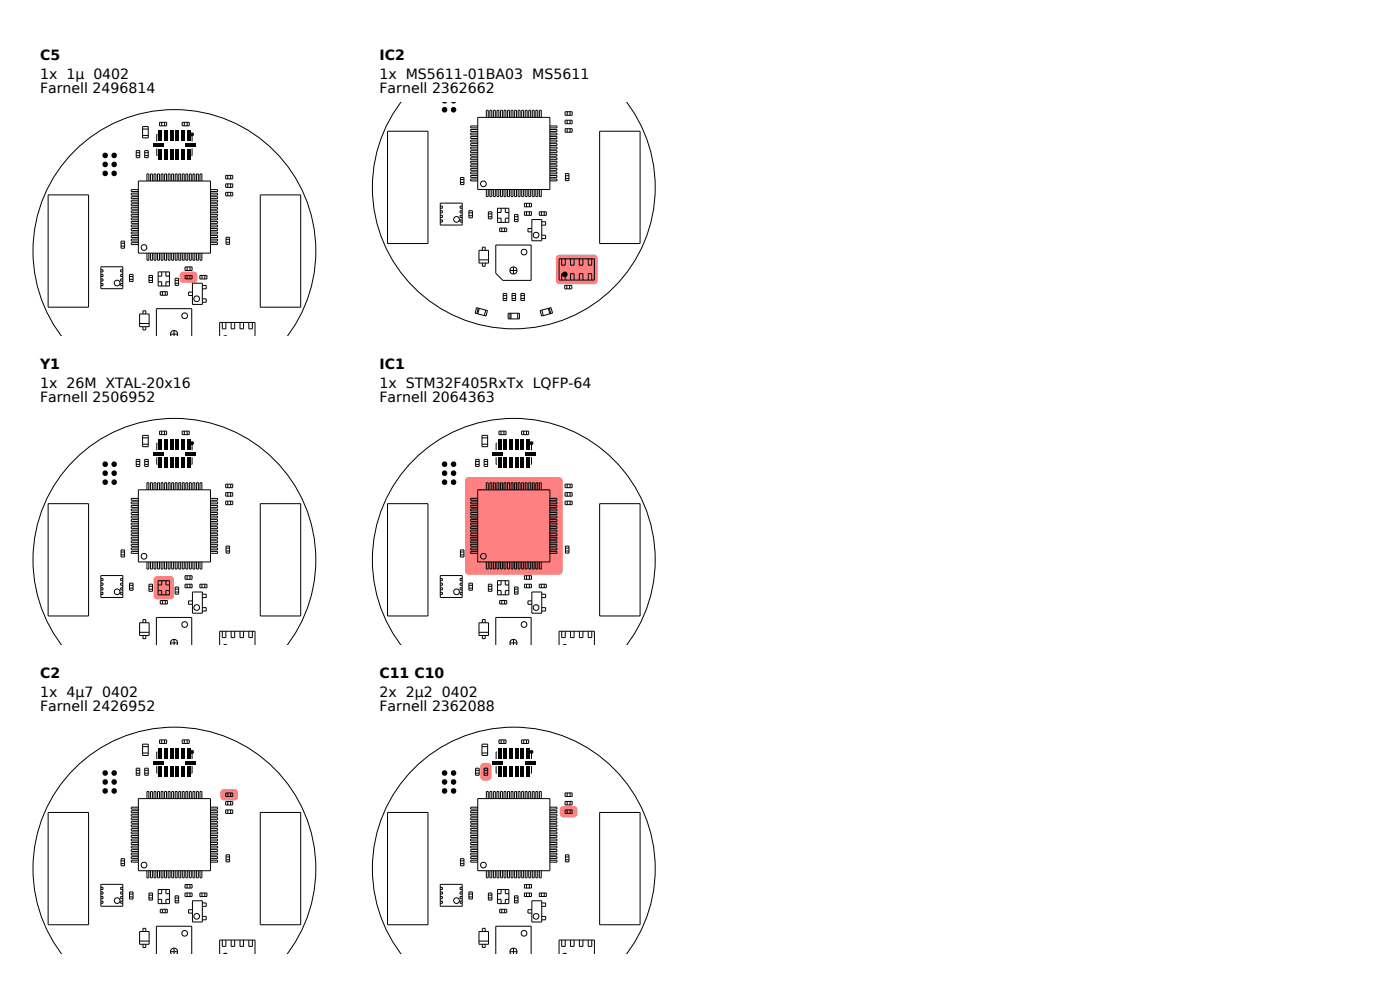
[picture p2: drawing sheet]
<svg xmlns="http://www.w3.org/2000/svg" width="297mm" height="210mm" viewBox="0 0 297 210" stroke-linecap="round" stroke-linejoin="round" font-family="sans-serif">
<defs><g id="words">
<g font-size="3">
<text x="8.5" y="12.8">C5</text>
<text x="8.5" y="16.8">1x 1µ 0402</text>
<text x="80.5" y="12.8">IC2</text>
<text x="80.5" y="16.8">1x MS5611-01BA03 MS5611</text>
<text x="8.5" y="19.8">Farnell 2496814</text>
<text x="80.5" y="19.8">Farnell 2362662</text>
<text x="8.5" y="78.3">Y1</text>
<text x="8.5" y="82.3">1x 26M XTAL-20x16</text>
<text x="80.5" y="78.3">IC1</text>
<text x="80.5" y="82.3">1x STM32F405RxTx LQFP-64</text>
<text x="8.5" y="85.3">Farnell 2506952</text>
<text x="80.5" y="85.3">Farnell 2064363</text>
<text x="8.5" y="143.8">C2</text>
<text x="80.5" y="143.8">C11 C10</text>
<text x="8.5" y="147.8">1x 4µ7 0402</text>
<text x="80.5" y="147.8">2x 2µ2 0402</text>
<text x="8.5" y="150.8">Farnell 2426952</text>
<text x="80.5" y="150.8">Farnell 2362088</text>
</g>
</g></defs>
<path d="M38.3 57.8l.6-.2h2.2a.75 .75 0 0 1 .8 .8v.9a.75 .75 0 0 1-.8 .7h-2.2a.75 .75 0 0 1-.8-.7v-.9z" fill="#ff8080"/>
<g fill="none" stroke="#000" stroke-width=".21">
<path d="M28.9 33h.8M28.9 32h.8v1.5h-.8zM28.9 32.4h.8M29.4 38.4h15.3v15.3h-15.3zM30.3 26.9h1.2v2.4h-1.2zM30.3 27.4h1.2M30.3 28.7h1.2M30.7 32h.8v1.5h-.8zM30.7 33h.8M30.7 32.4h.8M31.2 38.4v-1.5h.4v1.5M31.9 38.4v-1.5h.4v1.5"/>
<path d="M32.7 38.4v-1.5h.4v1.5M33.3 31.5v1.5h.1M33.4 28.5h-.1v1.5M33.4 38.4v-1.5h.4v1.5M33.9 26h1.5v.7h-1.5zM34.2 38.4v-1.5h.4v1.5M34.3 26v.7M34.9 26v.7M34.9 38.4v-1.5h.4v1.5M35.7 38.4v-1.5h.4v1.5M36.4 38.4v-1.5h.4v1.5M37.2 38.4v-1.5h.4v1.5"/>
<path d="M37.9 38.4v-1.5h.4v1.5M38.7 26h1.5v.7h-1.5zM38.7 38.4v-1.5h.4v1.5M39.1 26v.7M39.4 38.4v-1.5h.4v1.5M39.7 26v.7M40.2 38.4v-1.5h.4v1.5M40.5 28.3h.5v.4h-.5zM40.6 28.5h.2v1.5M40.6 28.4h.2l.1 .2-.1 .1zM40.8 31.5v1.5h-.2M40.9 38.4v-1.5h.4v1.5"/>
<path d="M41.7 38.4v-1.5h.4v1.5M42.4 38.4v-1.5h.4v1.5M47.9 37.2h1.5v.8h-1.5zM47.9 39h1.5v.8h-1.5zM48.3 37.2v.8M48.3 39v.8M48.9 37.2v.8M48.9 39v.8M10.2 41.3h8.6v23.9h-8.6zM21.4 58.2h.5v.5h-.5M21.4 56.6h4.7v4.6h-4.7zM21.4 59.2h.5v.4h-.5"/>
<path d="M21.4 57.2h.5v.5h-.5M25.7 51.2h.7v1.5h-.7zM25.7 51.6h.7M25.7 52.2h.7M26.1 58.2h-.5v.5h.5M26.1 57.2h-.5v.5h.5M26.1 59.2h-.5v.4h.5M27.5 58.2h.7v1.5h-.7zM27.5 58.7h.7M27.5 59.3h.7M29.4 50.7h-1.5v.4h1.5M29.4 40.2h-1.5v.4h1.5"/>
<path d="M29.4 41h-1.5v.4h1.5M29.4 41.7h-1.5v.4h1.5M29.4 42.5h-1.5v.4h1.5M29.4 43.2h-1.5v.4h1.5M29.4 44h-1.5v.4h1.5M29.4 44.7h-1.5v.4h1.5M29.4 45.5h-1.5v.4h1.5M29.4 46.2h-1.5v.4h1.5M29.4 47h-1.5v.4h1.5M29.4 47.7h-1.5v.4h1.5M29.4 48.5h-1.5v.4h1.5M29.4 49.2h-1.5v.4h1.5"/>
<path d="M29.4 50h-1.5v.4h1.5M29.4 51.5h-1.5v.4h1.5M31.2 53.7v1.5h.4v-1.5M31.6 58.4h.8v1.5h-.8zM31.6 59.5h.8M31.6 58.9h.8M31.9 53.7v1.5h.4v-1.5M32.7 53.7v1.5h.4v-1.5M33.4 53.7v1.5h.4v-1.5M33.6 59.8h.7v.9M33.6 57.7h2.4v3h-2.4zM34.2 53.7v1.5h.4v-1.5"/>
<path d="M34.3 57.7v.9h-.7M34.9 53.7v1.5h.4v-1.5M35.2 57.7v.9h.8M35.7 53.7v1.5h.4v-1.5M36 59.8h-.8v.9M36.4 53.7v1.5h.4v-1.5M37.2 59.5h.7M37.2 59h.7v1.5h-.7zM37.2 53.7v1.5h.4v-1.5M37.9 53.7v1.5h.4v-1.5M38.7 53.7v1.5h.4v-1.5M39.3 58.4h1.5v.8h-1.5z"/>
<path d="M39.3 56.6h1.5v.8h-1.5zM39.4 53.7v1.5h.4v-1.5M39.7 56.6v.8M39.7 58.4v.8M40.2 53.7v1.5h.4v-1.5M40.3 56.6v.8M40.3 58.4v.8M40.9 53.7v1.5h.4v-1.5M41.7 53.7v1.5h.4v-1.5M42.4 58.4h1.5v.8h-1.5zM42.4 53.7v1.5h.4v-1.5M42.9 58.4v.8"/>
<path d="M43.5 58.4v.8M44.7 50.7h1.5v.4h-1.5M44.7 40.2h1.5v.4h-1.5M44.7 41h1.5v.4h-1.5M44.7 41.7h1.5v.4h-1.5M44.7 42.5h1.5v.4h-1.5M44.7 43.2h1.5v.4h-1.5M44.7 44h1.5v.4h-1.5M44.7 44.7h1.5v.4h-1.5M44.7 45.5h1.5v.4h-1.5M44.7 46.2h1.5v.4h-1.5M44.7 47h1.5v.4h-1.5"/>
<path d="M44.7 47.7h1.5v.4h-1.5M44.7 48.5h1.5v.4h-1.5M44.7 49.2h1.5v.4h-1.5M44.7 50h1.5v.4h-1.5M44.7 51.5h1.5v.4h-1.5M47.9 40.8h1.5v.8h-1.5zM48 50.3h.7v1.5h-.7zM48 51.4h.7M48 50.8h.7M48.3 40.8v.8M48.9 40.8v.8M55.2 41.3h8.6v23.9h-8.6z"/>
<path d="M13 71.3a30 30 0 0 1 3.8-40.2 30 30 0 0 1 40.4 0 30 30 0 0 1 3.8 40.2M21.4 60.2h.5v.4h-.5M26.1 60.2h-.5v.4h.5M29.6 66.6h2v2.7h-2zM29.6 68.6h2M30.3 69.3v.7h.6v-.7M30.3 66.6v-.7h.6v.7M33.2 71.3v-5.8h7.5v5.8M34 61.9h1.5v.7h-1.5zM34.5 61.9v.7M35.1 61.9v.7M36.2 70.9a.76 .76 0 0 1 1-.7 .76 .76 0 0 1 .4 1.1"/>
<path d="M36.2 70.9l.1 .4M36.2 70.9h1.5M36.9 70.1v1.2M37.2 60.1h.7M40.8 60.1h2.1v4.5h-2.1zM40.8 62h-.8v.7h.8M42.9 60.5h.9v.8h-.9M42.9 63.4h.9v.7h-.9M46.6 71.3v-2.9h7.5v2.9M47.2 68.4v1.4h.7v-1.4M49 68.4v1.4h.8v-1.4M50.9 68.4v1.4h.8v-1.4"/>
<path d="M52.8 68.4v1.4h.7v-1.4"/>
<circle cx="30.6" cy="52.5" r=".6"/>
<circle cx="24.9" cy="60" r=".6"/>
<circle cx="39.2" cy="67" r=".6"/>
<circle cx="41.7" cy="63.4" r=".6"/>
</g>
<g fill="#000">
<path d="M32.4 30.3h2.3v.9h-2.3zM33.6 27.6h.8v2.4h-.8zM33.6 31.5h.8v2.4h-.8zM34.8 27.6h.8v2.4h-.8zM34.8 31.5h.8v2.4h-.8zM36 27.6h.8v2.4h-.8zM36 31.5h.8v2.4h-.8zM37.2 27.6h.8v2.4h-.8zM37.2 31.5h.8v2.4h-.8zM38.4 27.6h.8v2.4h-.8zM38.4 31.5h.8v2.4h-.8zM39.3 30.3h2.3v.9h-2.3z"/>
<path d="M39.6 27.6h.8v2.4h-.8zM39.6 31.5h.8v2.4h-.8z"/>
<path d="M47.2 71.3h.1a.9 .9 0 0 1 1.1 0zM21.7 33a.6 .6 0 0 1 1.2 0 .6 .6 0 0 1-1.2 0z"/>
<circle cx="22.3" cy="34.9" r=".59"/>
<circle cx="22.3" cy="36.8" r=".6"/>
<circle cx="24.2" cy="34.9" r=".59"/>
<circle cx="24.2" cy="36.8" r=".6"/>
<circle cx="24.2" cy="33" r=".6"/>
</g>
<path d="M32.8 122.4l.5-.2h2.9a.75 .75 0 0 1 .7 .8v3.4a.75 .75 0 0 1-.7 .8h-2.9a.75 .75 0 0 1-.7-.8v-3.4z" fill="#ff8080"/>
<g fill="none" stroke="#000" stroke-width=".21">
<path d="M28.9 98.5h.8M28.9 97.5h.8v1.5h-.8zM28.9 97.9h.8M30.3 92.4h1.2v2.4h-1.2zM30.3 92.9h1.2M30.3 94.2h1.2M30.7 97.5h.8v1.5h-.8zM30.7 98.5h.8M30.7 97.9h.8M33.3 97v1.5h.1M33.4 94h-.1v1.5M33.9 91.5h1.5v.7h-1.5z"/>
<path d="M34.3 91.5v.7M34.9 91.5v.7M38.7 91.5h1.5v.7h-1.5zM39.1 91.5v.7M39.7 91.5v.7M40.5 93.8h.5v.4h-.5zM40.6 94h.2v1.5M40.6 93.9h.2l.1 .2-.1 .1zM40.8 97v1.5h-.2M10.2 106.9h8.6v23.8h-8.6zM25.7 116.7h.7v1.5h-.7zM25.7 117.1h.7"/>
<path d="M25.7 117.7h.7M29.4 116.2h-1.5v.4h1.5M29.4 103.9h15.3v15.3h-15.3zM29.4 105.7h-1.5v.4h1.5M29.4 106.5h-1.5v.4h1.5M29.4 107.2h-1.5v.4h1.5M29.4 108h-1.5v.4h1.5M29.4 108.7h-1.5v.4h1.5M29.4 109.5h-1.5v.4h1.5M29.4 110.2h-1.5v.4h1.5M29.4 111h-1.5v.4h1.5M29.4 111.7h-1.5v.4h1.5"/>
<path d="M29.4 112.5h-1.5v.4h1.5M29.4 113.2h-1.5v.4h1.5M29.4 114h-1.5v.4h1.5M29.4 114.7h-1.5v.4h1.5M29.4 115.5h-1.5v.4h1.5M29.4 117h-1.5v.4h1.5M31.2 103.9v-1.5h.4v1.5M31.2 119.2v1.5h.4v-1.5M31.9 103.9v-1.5h.4v1.5M31.9 119.2v1.5h.4v-1.5M32.7 119.2v1.5h.4v-1.5M32.7 103.9v-1.5h.4v1.5"/>
<path d="M33.4 103.9v-1.5h.4v1.5M33.4 119.2v1.5h.4v-1.5M34.2 119.2v1.5h.4v-1.5M34.2 103.9v-1.5h.4v1.5M34.9 103.9v-1.5h.4v1.5M34.9 119.2v1.5h.4v-1.5M35.7 119.2v1.5h.4v-1.5M35.7 103.9v-1.5h.4v1.5M36.4 119.2v1.5h.4v-1.5M36.4 103.9v-1.5h.4v1.5M37.2 119.2v1.5h.4v-1.5M37.2 103.9v-1.5h.4v1.5"/>
<path d="M37.9 119.2v1.5h.4v-1.5M37.9 103.9v-1.5h.4v1.5M38.7 103.9v-1.5h.4v1.5M38.7 119.2v1.5h.4v-1.5M39.4 119.2v1.5h.4v-1.5M39.4 103.9v-1.5h.4v1.5M40.2 103.9v-1.5h.4v1.5M40.2 119.2v1.5h.4v-1.5M40.9 119.2v1.5h.4v-1.5M40.9 103.9v-1.5h.4v1.5M41.7 119.2v1.5h.4v-1.5M41.7 103.9v-1.5h.4v1.5"/>
<path d="M42.4 103.9v-1.5h.4v1.5M42.4 119.2v1.5h.4v-1.5M44.7 116.2h1.5v.4h-1.5M44.7 105.7h1.5v.4h-1.5M44.7 106.5h1.5v.4h-1.5M44.7 107.2h1.5v.4h-1.5M44.7 108h1.5v.4h-1.5M44.7 108.7h1.5v.4h-1.5M44.7 109.5h1.5v.4h-1.5M44.7 110.2h1.5v.4h-1.5M44.7 111h1.5v.4h-1.5M44.7 111.7h1.5v.4h-1.5"/>
<path d="M44.7 112.5h1.5v.4h-1.5M44.7 113.2h1.5v.4h-1.5M44.7 114h1.5v.4h-1.5M44.7 114.7h1.5v.4h-1.5M44.7 115.5h1.5v.4h-1.5M44.7 117h1.5v.4h-1.5M47.9 102.7h1.5v.8h-1.5zM47.9 104.5h1.5v.8h-1.5zM47.9 106.3h1.5v.8h-1.5zM48 115.8h.7v1.5h-.7zM48 116.9h.7M48 116.3h.7"/>
<path d="M48.3 102.7v.8M48.3 104.5v.8M48.3 106.3v.8M48.9 102.7v.8M48.9 104.5v.8M48.9 106.3v.8M55.2 106.9h8.6v23.8h-8.6zM13 136.8a30 30 0 0 1 3.8-40.2 30 30 0 0 1 40.4 0 30 30 0 0 1 3.8 40.2M21.4 123.7h.5v.5h-.5M21.4 122.1h4.7v4.7h-4.7zM21.4 125.7h.5v.4h-.5M21.4 124.7h.5v.4h-.5"/>
<path d="M21.4 122.7h.5v.5h-.5M26.1 123.7h-.5v.5h.5M26.1 125.7h-.5v.4h.5M26.1 122.7h-.5v.5h.5M26.1 124.7h-.5v.4h.5M27.5 123.7h.7v1.5h-.7zM27.5 124.2h.7M27.5 124.8h.7M29.6 132.1h2v2.7h-2zM29.6 134.1h2M30.3 134.8v.7h.6v-.7M30.3 132.1v-.7h.6v.7"/>
<path d="M31.6 123.9h.8v1.5h-.8zM31.6 125h.8M31.6 124.4h.8M33.2 136.8v-5.8h7.5v5.8M33.6 125.3h.7v.9M33.6 123.2h2.4v3h-2.4zM34 127.4h1.5v.7h-1.5zM34.3 123.2v.9h-.7M34.5 127.4v.7M35.1 127.4v.7M35.2 123.2v.9h.8M36 125.3h-.8v.9"/>
<path d="M36.2 136.4a.76 .76 0 0 1 1-.7 .76 .76 0 0 1 .4 1.1M36.2 136.4l.1 .4M36.2 136.4h1.5M36.9 135.6v1.2M37.2 125.6h.7M37.2 125h.7M37.2 124.5h.7v1.5h-.7zM39.3 123.9h1.5v.8h-1.5zM39.3 122.1h1.5v.8h-1.5zM39.7 122.1v.8M39.7 123.9v.8M40.3 122.1v.8"/>
<path d="M40.3 123.9v.8M40.8 125.6h2.1v4.5h-2.1zM40.8 127.5h-.8v.7h.8M42.4 123.9h1.5v.8h-1.5zM42.9 123.9v.8M42.9 126.1h.9v.7h-.9M42.9 128.9h.9v.7h-.9M43.5 123.9v.8M46.6 136.8v-2.9h7.5v2.9M47.2 133.9v1.4h.7v-1.4M49 133.9v1.4h.8v-1.4M50.9 133.9v1.4h.8v-1.4"/>
<path d="M52.8 133.9v1.4h.7v-1.4"/>
<circle cx="30.6" cy="118" r=".6"/>
<circle cx="24.9" cy="125.6" r=".6"/>
<circle cx="39.2" cy="132.5" r=".6"/>
<circle cx="41.7" cy="128.9" r=".6"/>
</g>
<g fill="#000">
<path d="M32.4 95.8h2.3v.9h-2.3zM33.6 93.2h.8v2.3h-.8zM33.6 97h.8v2.4h-.8zM34.8 93.2h.8v2.3h-.8zM34.8 97h.8v2.4h-.8zM36 93.2h.8v2.3h-.8zM36 97h.8v2.4h-.8zM37.2 93.2h.8v2.3h-.8zM37.2 97h.8v2.4h-.8zM38.4 93.2h.8v2.3h-.8zM38.4 97h.8v2.4h-.8zM39.3 95.8h2.3v.9h-2.3z"/>
<path d="M39.6 93.2h.8v2.3h-.8zM39.6 97h.8v2.4h-.8z"/>
<path d="M47.2 136.8h.1a.9 .9 0 0 1 1.1 0zM21.7 98.5a.6 .6 0 0 1 1.2 0 .6 .6 0 0 1-1.2 0z"/>
<circle cx="24.2" cy="98.5" r=".6"/>
<circle cx="22.3" cy="100.4" r=".6"/>
<circle cx="22.3" cy="102.3" r=".6"/>
<circle cx="24.2" cy="100.4" r=".6"/>
<circle cx="24.2" cy="102.3" r=".6"/>
</g>
<path d="M47 167.6l.5-.2h2.3a.75 .75 0 0 1 .7 .7v.9a.75 .75 0 0 1-.7 .8h-2.3a.75 .75 0 0 1-.7-.8v-.9z" fill="#ff8080"/>
<g fill="none" stroke="#000" stroke-width=".21">
<path d="M30.3 157.9h1.2v2.4h-1.2zM30.3 158.4h1.2M30.3 159.7h1.2M33.4 159.5h-.1v1.5M33.9 157h1.5v.7h-1.5zM34.3 157v.7M34.9 157v.7M38.7 157h1.5v.7h-1.5zM39.1 157v.7M39.7 157v.7M40.5 159.3h.5v.4h-.5zM40.6 159.5h.2v1.5"/>
<path d="M40.6 159.4h.2l.1 .2-.1 .1zM10.2 172.4h8.6v23.8h-8.6zM28.9 164h.8M28.9 163h.8v1.5h-.8zM28.9 163.4h.8M29.4 169.4h15.3v15.3h-15.3zM29.4 171.2h-1.5v.4h1.5M29.4 172h-1.5v.4h1.5M29.4 172.7h-1.5v.4h1.5M29.4 173.5h-1.5v.4h1.5M29.4 174.2h-1.5v.4h1.5M29.4 175h-1.5v.4h1.5"/>
<path d="M29.4 175.7h-1.5v.4h1.5M29.4 176.5h-1.5v.4h1.5M29.4 177.2h-1.5v.4h1.5M29.4 178h-1.5v.4h1.5M29.4 178.7h-1.5v.5h1.5M29.4 179.5h-1.5v.4h1.5M30.7 163h.8v1.5h-.8zM30.7 164h.8M30.7 163.4h.8M31.2 169.4v-1.5h.4v1.5M31.9 169.4v-1.5h.4v1.5M32.7 169.4v-1.5h.4v1.5"/>
<path d="M33.3 162.5v1.5h.1M33.4 169.4v-1.5h.4v1.5M34.2 169.4v-1.5h.4v1.5M34.9 169.4v-1.5h.4v1.5M35.7 169.4v-1.5h.4v1.5M36.4 169.4v-1.5h.4v1.5M37.2 169.4v-1.5h.4v1.5M37.9 169.4v-1.5h.4v1.5M38.7 169.4v-1.5h.4v1.5M39.4 169.4v-1.5h.4v1.5M40.2 169.4v-1.5h.4v1.5M40.8 162.5v1.5h-.2"/>
<path d="M40.9 169.4v-1.5h.4v1.5M41.7 169.4v-1.5h.4v1.5M42.4 169.4v-1.5h.4v1.5M44.7 171.2h1.5v.4h-1.5M44.7 172h1.5v.4h-1.5M44.7 172.7h1.5v.4h-1.5M44.7 173.5h1.5v.4h-1.5M44.7 174.2h1.5v.4h-1.5M44.7 175h1.5v.4h-1.5M44.7 175.7h1.5v.4h-1.5M44.7 176.5h1.5v.4h-1.5M44.7 177.2h1.5v.4h-1.5"/>
<path d="M44.7 178h1.5v.4h-1.5M44.7 178.7h1.5v.5h-1.5M44.7 179.5h1.5v.4h-1.5M47.9 168.2h1.5v.8h-1.5zM47.9 170h1.5v.8h-1.5zM47.9 171.8h1.5v.8h-1.5zM48.3 168.2v.8M48.3 170v.8M48.3 171.8v.8M48.9 168.2v.8M48.9 170v.8M48.9 171.8v.8"/>
<path d="M55.2 172.4h8.6v23.8h-8.6zM21.4 189.2h.5v.5h-.5M21.4 187.6h4.7v4.7h-4.7zM21.4 191.2h.5v.4h-.5M21.4 190.2h.5v.4h-.5M21.4 188.2h.5v.5h-.5M25.7 182.2h.7v1.5h-.7zM25.7 182.6h.7M25.7 183.2h.7M26.1 189.2h-.5v.5h.5M26.1 191.2h-.5v.4h.5M26.1 188.2h-.5v.5h.5"/>
<path d="M26.1 190.2h-.5v.4h.5M27.5 189.2h.7v1.5h-.7zM27.5 189.7h.7M27.5 190.3h.7M29.4 181.7h-1.5v.5h1.5M29.4 180.2h-1.5v.4h1.5M29.4 181h-1.5v.4h1.5M29.4 182.5h-1.5v.4h1.5M29.6 197.6h2v2.7h-2zM29.6 199.7h2M30.3 197.6v-.7h.6v.7M31.2 184.7v1.5h.4v-1.5"/>
<path d="M31.6 189.4h.8v1.5h-.8zM31.6 190.5h.8M31.6 189.9h.8M31.9 184.7v1.5h.4v-1.5M32.7 184.7v1.5h.4v-1.5M33.4 184.7v1.5h.4v-1.5M33.6 190.8h.7v.9M33.6 188.7h2.4v3h-2.4zM34 192.9h1.5v.7h-1.5zM34.2 184.7v1.5h.4v-1.5M34.3 188.7v.9h-.7M34.5 192.9v.7"/>
<path d="M34.9 184.7v1.5h.4v-1.5M35.1 192.9v.7M35.2 188.7v.9h.8M35.7 184.7v1.5h.4v-1.5M36 190.8h-.8v.9M36.4 184.7v1.5h.4v-1.5M37.2 191.1h.7M37.2 190.5h.7M37.2 190h.7v1.5h-.7zM37.2 184.7v1.5h.4v-1.5M37.9 184.7v1.5h.4v-1.5M38.7 184.7v1.5h.4v-1.5"/>
<path d="M39.3 189.4h1.5v.8h-1.5zM39.3 187.6h1.5v.8h-1.5zM39.4 184.7v1.5h.4v-1.5M39.7 187.6v.8M39.7 189.4v.8M40.2 184.7v1.5h.4v-1.5M40.3 187.6v.8M40.3 189.4v.8M40.8 191.1h2.1v4.5h-2.1zM40.8 193h-.8v.7h.8M40.9 184.7v1.5h.4v-1.5M41.7 184.7v1.5h.4v-1.5"/>
<path d="M42.4 189.4h1.5v.8h-1.5zM42.4 184.7v1.5h.4v-1.5M42.9 189.4v.8M42.9 191.6h.9v.7h-.9M42.9 194.4h.9v.7h-.9M43.5 189.4v.8M44.7 181.7h1.5v.5h-1.5M44.7 180.2h1.5v.4h-1.5M44.7 181h1.5v.4h-1.5M44.7 182.5h1.5v.4h-1.5M47.2 199.4v1.4h.7v-1.4M48 181.3h.7v1.5h-.7z"/>
<path d="M48 182.4h.7M48 181.8h.7M49 199.4v1.4h.8v-1.4M50.9 199.4v1.4h.8v-1.4M52.8 199.4v1.4h.7v-1.4M13 202.3a30 30 0 0 1 3.8-40.2 30 30 0 0 1 40.4 0 30 30 0 0 1 3.8 40.2M30.3 200.3v.7h.6v-.7M33.2 202.3v-5.8h7.5v5.8M36.2 201.9a.76 .76 0 0 1 1-.7 .76 .76 0 0 1 .4 1.1M36.2 201.9l.1 .4M36.2 201.9h1.5M36.9 201.1v1.2"/>
<path d="M46.6 202.3v-2.9h7.5v2.9"/>
<circle cx="24.9" cy="191.1" r=".6"/>
<circle cx="30.6" cy="183.5" r=".6"/>
<circle cx="39.2" cy="198" r=".6"/>
<circle cx="41.7" cy="194.4" r=".6"/>
</g>
<g fill="#000">
<path d="M33.6 158.7h.8v2.3h-.8zM34.8 158.7h.8v2.3h-.8zM36 158.7h.8v2.3h-.8zM37.2 158.7h.8v2.3h-.8zM38.4 158.7h.8v2.3h-.8zM39.6 158.7h.8v2.3h-.8zM32.4 161.4h2.3v.8h-2.3zM33.6 162.6h.8v2.3h-.8zM34.8 162.6h.8v2.3h-.8zM36 162.6h.8v2.3h-.8zM37.2 162.6h.8v2.3h-.8zM38.4 162.6h.8v2.3h-.8z"/>
<path d="M39.3 161.4h2.3v.8h-2.3zM39.6 162.6h.8v2.3h-.8z"/>
<path d="M47.2 202.3h.1a.9 .9 0 0 1 1.1 0zM21.7 164a.6 .6 0 0 1 1.2 0 .6 .6 0 0 1-1.2 0z"/>
<circle cx="22.3" cy="167.8" r=".59"/>
<circle cx="22.3" cy="165.9" r=".6"/>
<circle cx="24.2" cy="167.8" r=".59"/>
<circle cx="24.2" cy="164" r=".6"/>
<circle cx="24.2" cy="165.9" r=".6"/>
</g>
<path d="M118.2 54.2l.5-.2h7.3a.75 .75 0 0 1 .8 .8v4.8a.75 .75 0 0 1-.8 .7h-7.3a.75 .75 0 0 1-.8-.7v-4.8z" fill="#ff8080"/>
<g fill="none" stroke="#000" stroke-width=".21">
<path d="M82.2 27.8h8.6v23.9h-8.6zM85 21.7a30 30 0 0 0 3.8 40.2 30 30 0 0 0 40.4 0 30 30 0 0 0 3.8-40.2M97.7 37.7h.7v1.5h-.7zM97.7 38.1h.7M97.7 38.7h.7M101.4 24.9h15.3v15.3h-15.3zM101.4 26.7h-1.5v.4h1.5M101.4 27.5h-1.5v.4h1.5M101.4 28.2h-1.5v.4h1.5M101.4 29h-1.5v.4h1.5M101.4 29.7h-1.5v.4h1.5M101.4 30.5h-1.5v.4h1.5"/>
<path d="M101.4 31.2h-1.5v.4h1.5M101.4 32h-1.5v.4h1.5M101.4 32.7h-1.5v.4h1.5M101.4 33.5h-1.5v.4h1.5M101.4 34.2h-1.5v.4h1.5M101.4 35h-1.5v.4h1.5M101.4 35.7h-1.5v.4h1.5M101.4 36.5h-1.5v.4h1.5M101.4 37.2h-1.5v.4h1.5M101.4 38h-1.5v.4h1.5M103.2 24.9v-1.5h.4v1.5M103.9 24.9v-1.5h.4v1.5"/>
<path d="M104.7 24.9v-1.5h.4v1.5M105.4 24.9v-1.5h.4v1.5M106.2 24.9v-1.5h.4v1.5M106.9 24.9v-1.5h.4v1.5M107.7 24.9v-1.5h.4v1.5M108.4 24.9v-1.5h.4v1.5M109.2 24.9v-1.5h.4v1.5M109.9 24.9v-1.5h.4v1.5M110.7 24.9v-1.5h.4v1.5M111.4 24.9v-1.5h.4v1.5M112.2 24.9v-1.5h.4v1.5M112.9 24.9v-1.5h.4v1.5"/>
<path d="M113.7 24.9v-1.5h.4v1.5M114.4 24.9v-1.5h.4v1.5M116.7 26.7h1.5v.4h-1.5M116.7 27.5h1.5v.4h-1.5M116.7 28.2h1.5v.4h-1.5M116.7 29h1.5v.4h-1.5M116.7 29.7h1.5v.4h-1.5M116.7 30.5h1.5v.4h-1.5M116.7 31.2h1.5v.4h-1.5M116.7 32h1.5v.4h-1.5M116.7 32.7h1.5v.4h-1.5M116.7 33.5h1.5v.4h-1.5"/>
<path d="M116.7 34.2h1.5v.4h-1.5M116.7 35h1.5v.4h-1.5M116.7 35.7h1.5v.4h-1.5M116.7 36.5h1.5v.4h-1.5M116.7 37.2h1.5v.4h-1.5M116.7 38h1.5v.4h-1.5M119.9 25.5h1.5v.8h-1.5zM119.9 23.7h1.5v.8h-1.5zM119.9 27.3h1.5v.8h-1.5zM120 36.8h.7v1.5h-.7zM120 37.9h.7M120 37.3h.7"/>
<path d="M120.3 23.7v.8M120.3 25.5v.8M120.3 27.3v.8M120.9 23.7v.8M120.9 25.5v.8M120.9 27.3v.8M127.2 27.8h8.6v23.9h-8.6zM93.4 44.7h.5v.5h-.5M93.4 43.1h4.7v4.6h-4.7zM93.4 46.7h.5v.4h-.5M93.4 45.7h.5v.4h-.5M93.4 43.7h.5v.5h-.5"/>
<path d="M98.1 44.7h-.5v.5h.5M98.1 46.7h-.5v.4h.5M98.1 43.7h-.5v.5h.5M98.1 45.7h-.5v.4h.5M99.5 44.7h.7v1.5h-.7zM99.5 45.2h.7M99.5 45.8h.7M101.6 53.1h2.1v2.7h-2.1zM101.6 55.1h2.1M102.3 55.8v.7h.6v-.7M102.3 53.1v-.7h.6v.7M103.2 40.2v1.5h.4v-1.5"/>
<path d="M103.6 44.9h.8v1.5h-.8zM103.6 46h.8M103.6 45.4h.8M103.9 40.2v1.5h.4v-1.5M104.7 40.2v1.5h.4v-1.5M105.2 52h7.5v7.5h-6l-1.5-1.5zM105.4 40.2v1.5h.4v-1.5M105.6 44.2h2.4v3h-2.4zM105.6 46.3h.7v.9M106 48.4h1.5v.7h-1.5zM106.2 40.2v1.5h.4v-1.5M106.3 44.2v.9h-.7"/>
<path d="M106.5 48.4v.7M106.9 40.2v1.5h.4v-1.5M107.1 48.4v.7M107.2 44.2v.9h.8M107.7 40.2v1.5h.4v-1.5M108 46.3h-.8v.9M108.2 57.4h1.5M108.4 40.2v1.5h.4v-1.5M108.9 56.6v1.5M109.2 46.6h.7M109.2 45.5h.7v1.5h-.7zM109.2 46h.7"/>
<path d="M109.2 40.2v1.5h.4v-1.5M109.9 40.2v1.5h.4v-1.5M110.7 40.2v1.5h.4v-1.5M111.3 44.9h1.5v.8h-1.5zM111.3 43.1h1.5v.8h-1.5zM111.4 40.2v1.5h.4v-1.5M111.7 43.1v.8M111.7 44.9v.8M112.2 40.2v1.5h.4v-1.5M112.3 43.1v.8M112.3 44.9v.8M112.8 46.6h2.1v4.5h-2.1z"/>
<path d="M112.8 48.5h-.8v.7h.8M112.9 40.2v1.5h.4v-1.5M113.7 40.2v1.5h.4v-1.5M114.4 44.9h1.5v.8h-1.5zM114.4 40.2v1.5h.4v-1.5M114.9 44.9v.8M114.9 49.9h.9v.7h-.9M114.9 47h.9v.8h-.9M115.5 44.9v.8M118.6 54.9h7.5v4.5h-7.5zM119.2 54.9v1.4h.7v-1.4M119.2 59.4v-1.3h.7v1.3"/>
<path d="M121.1 59.4v-1.3h.7v1.3M121.1 54.9v1.4h.7v-1.4M122.9 59.4v-1.3h.8v1.3M122.9 54.9v1.4h.8v-1.4M124.8 59.4v-1.3h.8v1.3M124.8 54.9v1.4h.8v-1.4M101.1 65.3l2.3 .6-.3 1.1-2.3-.6zM101.5 65.4l-.3 1.1M101.7 65.4l-.3 1.2M103.1 65.8l-.3 1.2M106.8 62.3h.7v1.5h-.7zM106.8 62.7h.7"/>
<path d="M106.8 63.3h.7M107.8 66.5h2.4v1.2h-2.4zM108.2 66.5v1.2M108.4 66.5v1.2M108.6 62.3h.8v1.5h-.8zM108.6 62.7h.8M108.6 63.3h.8M109.8 66.5v1.2M110.5 62.3h.8v1.5h-.8zM110.5 62.7h.8M110.5 63.3h.8M114.6 65.9l2.3-.6 .3 1.1-2.3 .6z"/>
<path d="M115 65.8l.3 1.2M116.3 65.4l.3 1.2M116.6 65.4l.3 1.1M119.8 60.5h1.5v.8h-1.5zM120.3 60.5v.8M120.9 60.5v.8"/>
<circle cx="102.6" cy="39" r=".6"/>
<circle cx="96.9" cy="46.5" r=".6"/>
<circle cx="108.9" cy="57.4" r=".76"/>
<circle cx="111.2" cy="53.5" r=".6"/>
<circle cx="113.7" cy="49.9" r=".6"/>
</g>
<g fill="#000">
<path d="M93.8 21.7h1.1a.74 .74 0 0 1-1.1 0zM95.7 21.7h1.1a.74 .74 0 0 1-1.1 0z"/>
<path d="M119.2 58.2a.6 .6 0 0 1 1.2 0 .6 .6 0 0 1-1.2 0zM93.8 21.7h1.1z"/>
<circle cx="94.3" cy="23.3" r=".6"/>
<circle cx="96.2" cy="23.3" r=".6"/>
</g>
<path d="M98.9 101.4l.5-.2h19.2a.75 .75 0 0 1 .8 .8v19.2a.75 .75 0 0 1-.8 .7h-19.2a.75 .75 0 0 1-.7-.7v-19.2z" fill="#ff8080"/>
<g fill="none" stroke="#000" stroke-width=".21">
<path d="M100.9 98.5h.8M100.9 97.5h.8v1.5h-.8zM100.9 97.9h.8M102.3 92.4h1.2v2.4h-1.2zM102.3 92.9h1.2M102.3 94.2h1.2M102.7 97.5h.8v1.5h-.8zM102.7 98.5h.8M102.7 97.9h.8M105.3 97v1.5h.1M105.4 94h-.1v1.5M105.9 91.5h1.5v.7h-1.5z"/>
<path d="M106.3 91.5v.7M106.9 91.5v.7M110.7 91.5h1.5v.7h-1.5zM111.1 91.5v.7M111.7 91.5v.7M112.5 93.8h.5v.4h-.5zM112.6 94h.2v1.5M112.6 93.9h.2l.1 .2-.1 .1zM112.8 97v1.5h-.2M82.2 106.9h8.6v23.8h-8.6zM97.7 116.7h.7v1.5h-.7zM97.7 117.1h.7"/>
<path d="M97.7 117.7h.7M101.4 116.2h-1.5v.4h1.5M101.4 103.9h15.3v15.3h-15.3zM101.4 105.7h-1.5v.4h1.5M101.4 106.5h-1.5v.4h1.5M101.4 107.2h-1.5v.4h1.5M101.4 108h-1.5v.4h1.5M101.4 108.7h-1.5v.4h1.5M101.4 109.5h-1.5v.4h1.5M101.4 110.2h-1.5v.4h1.5M101.4 111h-1.5v.4h1.5M101.4 111.7h-1.5v.4h1.5"/>
<path d="M101.4 112.5h-1.5v.4h1.5M101.4 113.2h-1.5v.4h1.5M101.4 114h-1.5v.4h1.5M101.4 114.7h-1.5v.4h1.5M101.4 115.5h-1.5v.4h1.5M101.4 117h-1.5v.4h1.5M103.2 103.9v-1.5h.4v1.5M103.2 119.2v1.5h.4v-1.5M103.9 119.2v1.5h.4v-1.5M103.9 103.9v-1.5h.4v1.5M104.7 119.2v1.5h.4v-1.5M104.7 103.9v-1.5h.4v1.5"/>
<path d="M105.4 119.2v1.5h.4v-1.5M105.4 103.9v-1.5h.4v1.5M106.2 119.2v1.5h.4v-1.5M106.2 103.9v-1.5h.4v1.5M106.9 103.9v-1.5h.4v1.5M106.9 119.2v1.5h.4v-1.5M107.7 119.2v1.5h.4v-1.5M107.7 103.9v-1.5h.4v1.5M108.4 119.2v1.5h.4v-1.5M108.4 103.9v-1.5h.4v1.5M109.2 119.2v1.5h.4v-1.5M109.2 103.9v-1.5h.4v1.5"/>
<path d="M109.9 119.2v1.5h.4v-1.5M109.9 103.9v-1.5h.4v1.5M110.7 119.2v1.5h.4v-1.5M110.7 103.9v-1.5h.4v1.5M111.4 119.2v1.5h.4v-1.5M111.4 103.9v-1.5h.4v1.5M112.2 103.9v-1.5h.4v1.5M112.2 119.2v1.5h.4v-1.5M112.9 119.2v1.5h.4v-1.5M112.9 103.9v-1.5h.4v1.5M113.7 119.2v1.5h.4v-1.5M113.7 103.9v-1.5h.4v1.5"/>
<path d="M114.4 103.9v-1.5h.4v1.5M114.4 119.2v1.5h.4v-1.5M116.7 116.2h1.5v.4h-1.5M116.7 105.7h1.5v.4h-1.5M116.7 106.5h1.5v.4h-1.5M116.7 107.2h1.5v.4h-1.5M116.7 108h1.5v.4h-1.5M116.7 108.7h1.5v.4h-1.5M116.7 109.5h1.5v.4h-1.5M116.7 110.2h1.5v.4h-1.5M116.7 111h1.5v.4h-1.5M116.7 111.7h1.5v.4h-1.5"/>
<path d="M116.7 112.5h1.5v.4h-1.5M116.7 113.2h1.5v.4h-1.5M116.7 114h1.5v.4h-1.5M116.7 114.7h1.5v.4h-1.5M116.7 115.5h1.5v.4h-1.5M116.7 117h1.5v.4h-1.5M119.9 104.5h1.5v.8h-1.5zM119.9 102.7h1.5v.8h-1.5zM119.9 106.3h1.5v.8h-1.5zM120 115.8h.7v1.5h-.7zM120 116.9h.7M120 116.3h.7"/>
<path d="M120.3 102.7v.8M120.3 104.5v.8M120.3 106.3v.8M120.9 102.7v.8M120.9 104.5v.8M120.9 106.3v.8M127.2 106.9h8.6v23.8h-8.6zM85 136.8a30 30 0 0 1 3.8-40.2 30 30 0 0 1 40.4 0 30 30 0 0 1 3.8 40.2M93.4 123.7h.5v.5h-.5M93.4 122.1h4.7v4.7h-4.7zM93.4 125.7h.5v.4h-.5M93.4 124.7h.5v.4h-.5"/>
<path d="M93.4 122.7h.5v.5h-.5M98.1 123.7h-.5v.5h.5M98.1 125.7h-.5v.4h.5M98.1 122.7h-.5v.5h.5M98.1 124.7h-.5v.4h.5M99.5 123.7h.7v1.5h-.7zM99.5 124.2h.7M99.5 124.8h.7M101.6 132.1h2.1v2.7h-2.1zM101.6 134.1h2.1M102.3 134.8v.7h.6v-.7M102.3 132.1v-.7h.6v.7"/>
<path d="M103.6 123.9h.8v1.5h-.8zM103.6 125h.8M103.6 124.4h.8M105.2 136.8v-5.8h7.5v5.8M105.6 125.3h.7v.9M105.6 123.2h2.4v3h-2.4zM106 127.4h1.5v.7h-1.5zM106.3 123.2v.9h-.7M106.5 127.4v.7M107.1 127.4v.7M107.2 123.2v.9h.8M108 125.3h-.8v.9"/>
<path d="M108.2 136.4a.76 .76 0 0 1 1-.7 .76 .76 0 0 1 .4 1.1M108.2 136.4l.1 .4M108.2 136.4h1.5M108.9 135.6v1.2M109.2 125.6h.7M109.2 125h.7M109.2 124.5h.7v1.5h-.7zM111.3 123.9h1.5v.8h-1.5zM111.3 122.1h1.5v.8h-1.5zM111.7 122.1v.8M111.7 123.9v.8M112.3 122.1v.8"/>
<path d="M112.3 123.9v.8M112.8 125.6h2.1v4.5h-2.1zM112.8 127.5h-.8v.7h.8M114.4 123.9h1.5v.8h-1.5zM114.9 123.9v.8M114.9 126.1h.9v.7h-.9M114.9 128.9h.9v.7h-.9M115.5 123.9v.8M118.6 136.8v-2.9h7.5v2.9M119.2 133.9v1.4h.7v-1.4M121.1 133.9v1.4h.7v-1.4M122.9 133.9v1.4h.8v-1.4"/>
<path d="M124.8 133.9v1.4h.8v-1.4"/>
<circle cx="102.6" cy="118" r=".6"/>
<circle cx="96.9" cy="125.6" r=".6"/>
<circle cx="111.2" cy="132.5" r=".6"/>
<circle cx="113.7" cy="128.9" r=".6"/>
</g>
<g fill="#000">
<path d="M104.4 95.8h2.3v.9h-2.3zM105.6 93.2h.8v2.3h-.8zM105.6 97h.8v2.4h-.8zM106.8 93.2h.8v2.3h-.8zM106.8 97h.8v2.4h-.8zM108 93.2h.8v2.3h-.8zM108 97h.8v2.4h-.8zM109.2 93.2h.8v2.3h-.8zM109.2 97h.8v2.4h-.8zM110.4 93.2h.8v2.3h-.8zM110.4 97h.8v2.4h-.8zM111.3 95.8h2.3v.9h-2.3z"/>
<path d="M111.6 93.2h.8v2.3h-.8zM111.6 97h.8v2.4h-.8z"/>
<path d="M119.2 136.8h.1a.9 .9 0 0 1 1.1 0zM93.7 98.5a.6 .6 0 0 1 1.2 0 .6 .6 0 0 1-1.2 0z"/>
<circle cx="96.2" cy="98.5" r=".6"/>
<circle cx="94.3" cy="100.4" r=".6"/>
<circle cx="94.3" cy="102.3" r=".6"/>
<circle cx="96.2" cy="100.4" r=".6"/>
<circle cx="96.2" cy="102.3" r=".6"/>
</g>
<g fill="#ff8080">
<path d="M102.1 162.1a1.59 1.59 0 0 1 2.1 .2l.1 2.5a.75 .75 0 0 1-.8 .8h-.9a.75 .75 0 0 1-.7-.8v-2.2z"/>
<path d="M119 171.2l.5-.2h2.3a.75 .75 0 0 1 .7 .7v.9a.75 .75 0 0 1-.7 .8h-2.3a.75 .75 0 0 1-.7-.8v-.9z"/>
</g>
<g fill="none" stroke="#000" stroke-width=".21">
<path d="M102.3 157.9h1.2v2.4h-1.2zM102.3 158.4h1.2M102.3 159.7h1.2M105.4 159.5h-.1v1.5M105.9 157h1.5v.7h-1.5zM106.3 157v.7M106.9 157v.7M110.7 157h1.5v.7h-1.5zM111.1 157v.7M111.7 157v.7M112.5 159.3h.5v.4h-.5zM112.6 159.5h.2v1.5"/>
<path d="M112.6 159.4h.2l.1 .2-.1 .1zM82.2 172.4h8.6v23.8h-8.6zM100.9 164h.8M100.9 163h.8v1.5h-.8zM100.9 163.4h.8M101.4 169.4h15.3v15.3h-15.3zM101.4 171.2h-1.5v.4h1.5M101.4 172h-1.5v.4h1.5M101.4 172.7h-1.5v.4h1.5M101.4 173.5h-1.5v.4h1.5M101.4 174.2h-1.5v.4h1.5M101.4 175h-1.5v.4h1.5"/>
<path d="M101.4 175.7h-1.5v.4h1.5M101.4 176.5h-1.5v.4h1.5M101.4 177.2h-1.5v.4h1.5M101.4 178h-1.5v.4h1.5M101.4 178.7h-1.5v.5h1.5M101.4 179.5h-1.5v.4h1.5M102.7 163h.8v1.5h-.8zM102.7 164h.8M102.7 163.4h.8M103.2 169.4v-1.5h.4v1.5M103.9 169.4v-1.5h.4v1.5M104.7 169.4v-1.5h.4v1.5"/>
<path d="M105.3 162.5v1.5h.1M105.4 169.4v-1.5h.4v1.5M106.2 169.4v-1.5h.4v1.5M106.9 169.4v-1.5h.4v1.5M107.7 169.4v-1.5h.4v1.5M108.4 169.4v-1.5h.4v1.5M109.2 169.4v-1.5h.4v1.5M109.9 169.4v-1.5h.4v1.5M110.7 169.4v-1.5h.4v1.5M111.4 169.4v-1.5h.4v1.5M112.2 169.4v-1.5h.4v1.5M112.8 162.5v1.5h-.2"/>
<path d="M112.9 169.4v-1.5h.4v1.5M113.7 169.4v-1.5h.4v1.5M114.4 169.4v-1.5h.4v1.5M116.7 171.2h1.5v.4h-1.5M116.7 172h1.5v.4h-1.5M116.7 172.7h1.5v.4h-1.5M116.7 173.5h1.5v.4h-1.5M116.7 174.2h1.5v.4h-1.5M116.7 175h1.5v.4h-1.5M116.7 175.7h1.5v.4h-1.5M116.7 176.5h1.5v.4h-1.5M116.7 177.2h1.5v.4h-1.5"/>
<path d="M116.7 178h1.5v.4h-1.5M116.7 178.7h1.5v.5h-1.5M116.7 179.5h1.5v.4h-1.5M119.9 170h1.5v.8h-1.5zM119.9 168.2h1.5v.8h-1.5zM119.9 171.8h1.5v.8h-1.5zM120.3 168.2v.8M120.3 170v.8M120.3 171.8v.8M120.9 168.2v.8M120.9 170v.8M120.9 171.8v.8"/>
<path d="M127.2 172.4h8.6v23.8h-8.6zM93.4 189.2h.5v.5h-.5M93.4 187.6h4.7v4.7h-4.7zM93.4 191.2h.5v.4h-.5M93.4 190.2h.5v.4h-.5M93.4 188.2h.5v.5h-.5M97.7 182.2h.7v1.5h-.7zM97.7 182.6h.7M97.7 183.2h.7M98.1 189.2h-.5v.5h.5M98.1 191.2h-.5v.4h.5M98.1 188.2h-.5v.5h.5"/>
<path d="M98.1 190.2h-.5v.4h.5M99.5 189.2h.7v1.5h-.7zM99.5 189.7h.7M99.5 190.3h.7M101.4 181.7h-1.5v.5h1.5M101.4 180.2h-1.5v.4h1.5M101.4 181h-1.5v.4h1.5M101.4 182.5h-1.5v.4h1.5M101.6 197.6h2.1v2.7h-2.1zM101.6 199.7h2.1M102.3 197.6v-.7h.6v.7M103.2 184.7v1.5h.4v-1.5"/>
<path d="M103.6 189.4h.8v1.5h-.8zM103.6 190.5h.8M103.6 189.9h.8M103.9 184.7v1.5h.4v-1.5M104.7 184.7v1.5h.4v-1.5M105.4 184.7v1.5h.4v-1.5M105.6 190.8h.7v.9M105.6 188.7h2.4v3h-2.4zM106 192.9h1.5v.7h-1.5zM106.2 184.7v1.5h.4v-1.5M106.3 188.7v.9h-.7M106.5 192.9v.7"/>
<path d="M106.9 184.7v1.5h.4v-1.5M107.1 192.9v.7M107.2 188.7v.9h.8M107.7 184.7v1.5h.4v-1.5M108 190.8h-.8v.9M108.4 184.7v1.5h.4v-1.5M109.2 191.1h.7M109.2 190.5h.7M109.2 190h.7v1.5h-.7zM109.2 184.7v1.5h.4v-1.5M109.9 184.7v1.5h.4v-1.5M110.7 184.7v1.5h.4v-1.5"/>
<path d="M111.3 189.4h1.5v.8h-1.5zM111.3 187.6h1.5v.8h-1.5zM111.4 184.7v1.5h.4v-1.5M111.7 187.6v.8M111.7 189.4v.8M112.2 184.7v1.5h.4v-1.5M112.3 187.6v.8M112.3 189.4v.8M112.8 191.1h2.1v4.5h-2.1zM112.8 193h-.8v.7h.8M112.9 184.7v1.5h.4v-1.5M113.7 184.7v1.5h.4v-1.5"/>
<path d="M114.4 189.4h1.5v.8h-1.5zM114.4 184.7v1.5h.4v-1.5M114.9 189.4v.8M114.9 191.6h.9v.7h-.9M114.9 194.4h.9v.7h-.9M115.5 189.4v.8M116.7 181.7h1.5v.5h-1.5M116.7 180.2h1.5v.4h-1.5M116.7 181h1.5v.4h-1.5M116.7 182.5h1.5v.4h-1.5M119.2 199.4v1.4h.7v-1.4M120 181.3h.7v1.5h-.7z"/>
<path d="M120 182.4h.7M120 181.8h.7M121.1 199.4v1.4h.7v-1.4M122.9 199.4v1.4h.8v-1.4M124.8 199.4v1.4h.8v-1.4M85 202.3a30 30 0 0 1 3.8-40.2 30 30 0 0 1 40.4 0 30 30 0 0 1 3.8 40.2M102.3 200.3v.7h.6v-.7M105.2 202.3v-5.8h7.5v5.8M108.2 201.9a.76 .76 0 0 1 1-.7 .76 .76 0 0 1 .4 1.1M108.2 201.9l.1 .4M108.2 201.9h1.5M108.9 201.1v1.2"/>
<path d="M118.6 202.3v-2.9h7.5v2.9"/>
<circle cx="96.9" cy="191.1" r=".6"/>
<circle cx="102.6" cy="183.5" r=".6"/>
<circle cx="111.2" cy="198" r=".6"/>
<circle cx="113.7" cy="194.4" r=".6"/>
</g>
<g fill="#000">
<path d="M105.6 158.7h.8v2.3h-.8zM106.8 158.7h.8v2.3h-.8zM108 158.7h.8v2.3h-.8zM109.2 158.7h.8v2.3h-.8zM110.4 158.7h.8v2.3h-.8zM111.6 158.7h.8v2.3h-.8zM104.4 161.4h2.3v.8h-2.3zM105.6 162.6h.8v2.3h-.8zM106.8 162.6h.8v2.3h-.8zM108 162.6h.8v2.3h-.8zM109.2 162.6h.8v2.3h-.8zM110.4 162.6h.8v2.3h-.8z"/>
<path d="M111.3 161.4h2.3v.8h-2.3zM111.6 162.6h.8v2.3h-.8z"/>
<path d="M119.2 202.3h.1a.9 .9 0 0 1 1.1 0zM93.7 164a.6 .6 0 0 1 1.2 0 .6 .6 0 0 1-1.2 0z"/>
<circle cx="94.3" cy="167.8" r=".59"/>
<circle cx="94.3" cy="165.9" r=".6"/>
<circle cx="96.2" cy="167.8" r=".59"/>
<circle cx="96.2" cy="164" r=".6"/>
<circle cx="96.2" cy="165.9" r=".6"/>
</g>
<use href="#words"/>
</svg>
